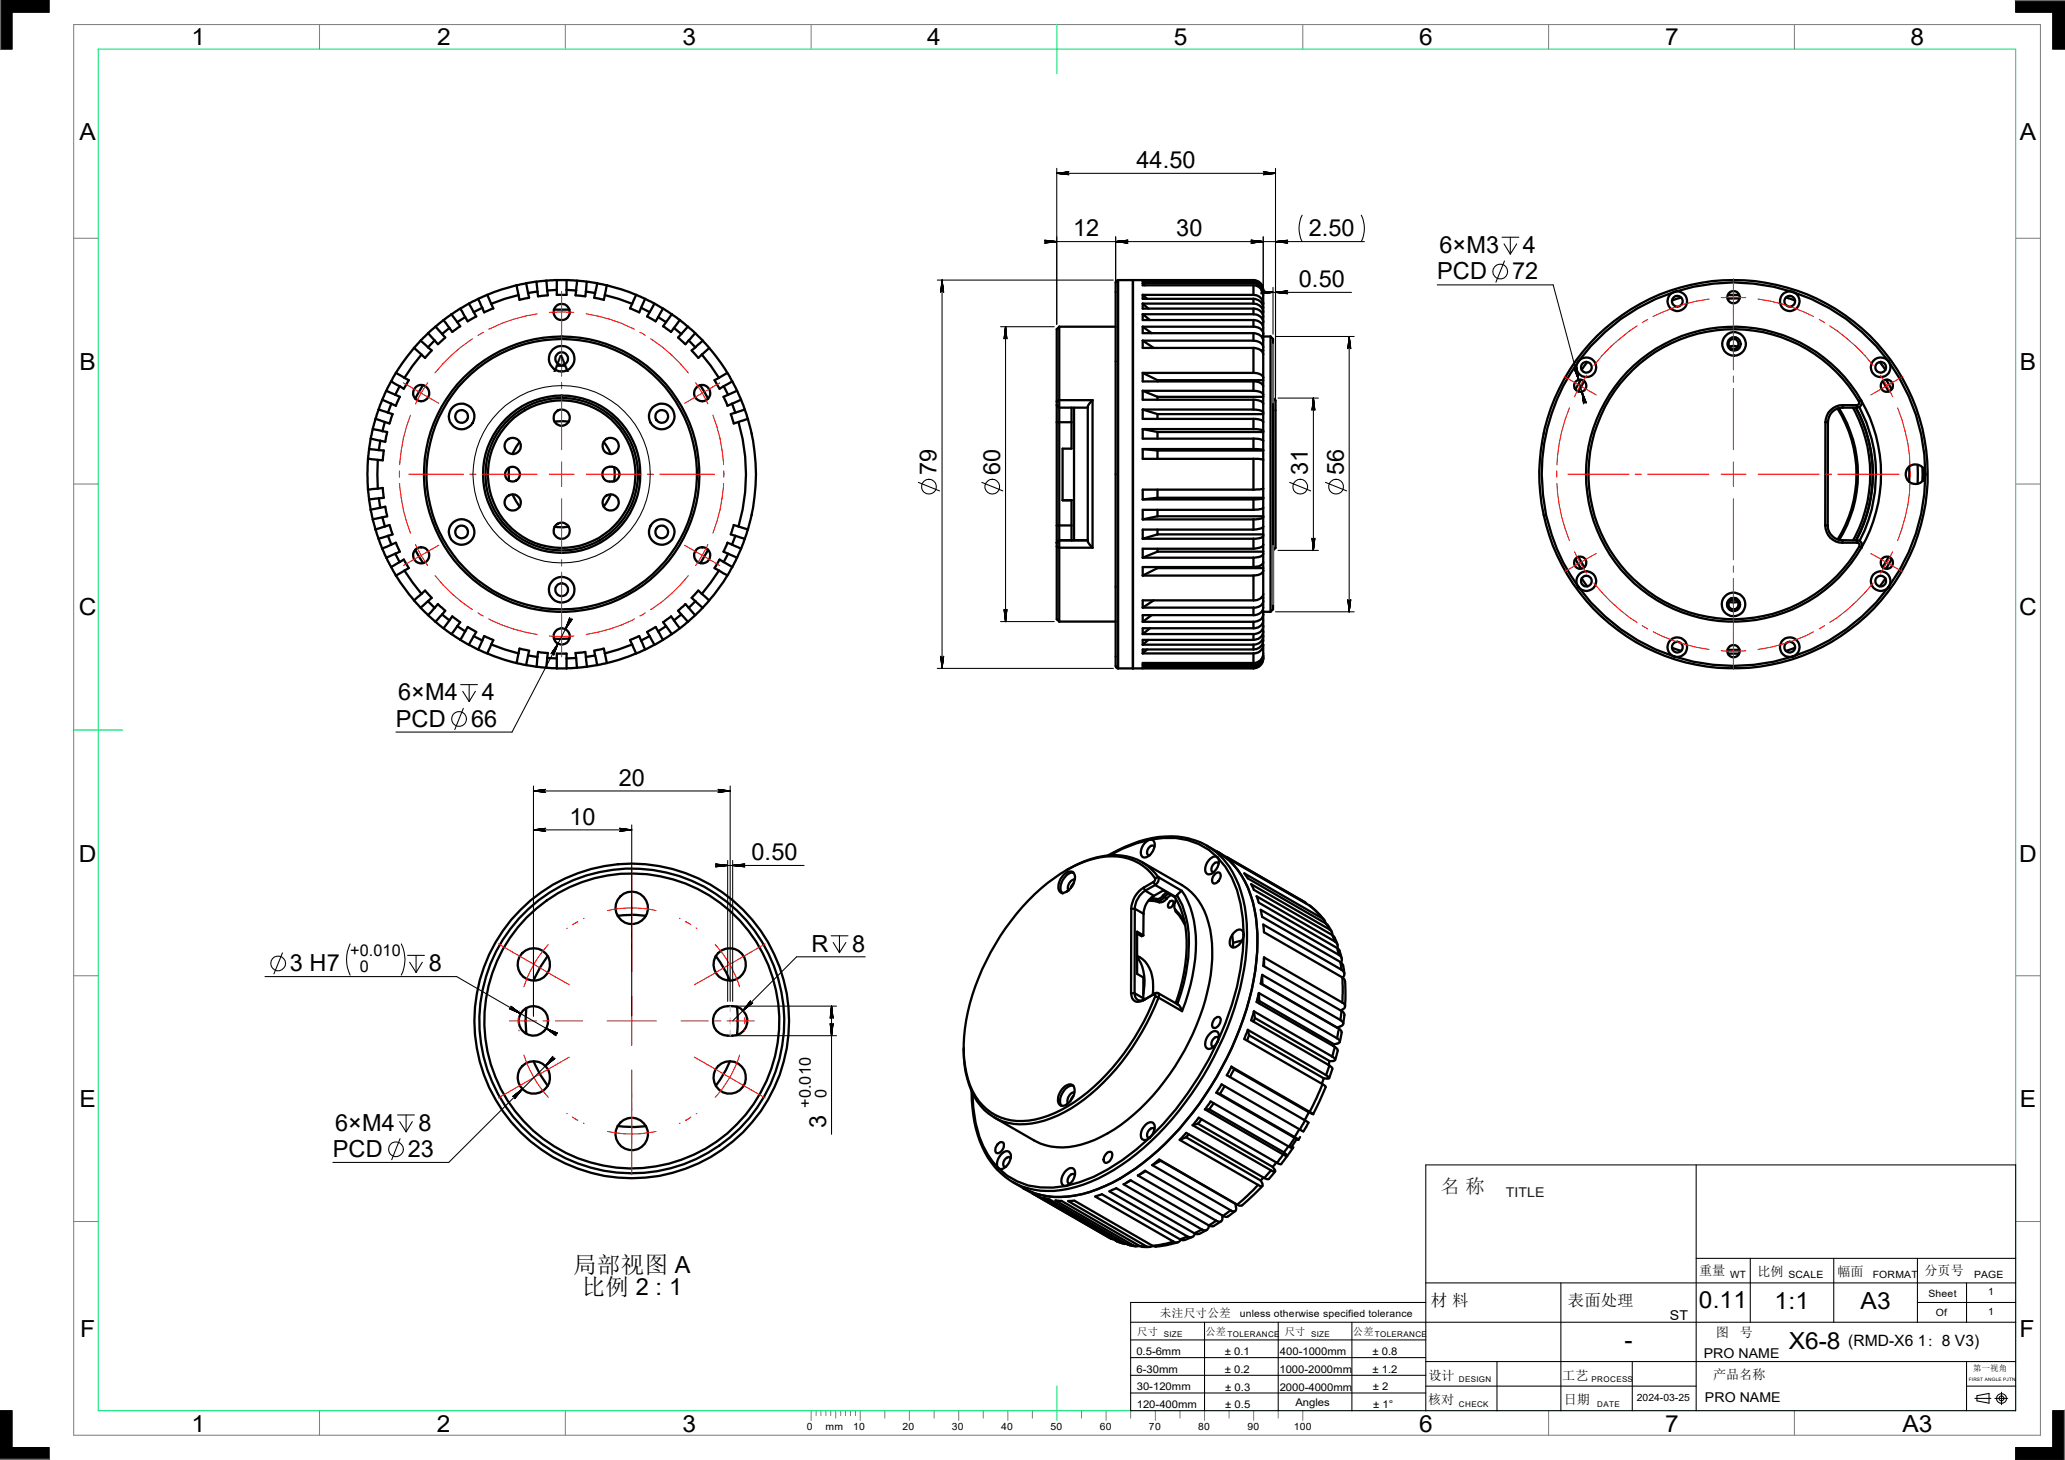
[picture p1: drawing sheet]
<svg xmlns="http://www.w3.org/2000/svg" width="420mm" height="297mm" viewBox="0 0 420 297" stroke-linecap="round" stroke-linejoin="round" font-family="sans-serif">
<defs><g id="words">
<g font-size="4.8">
<text x="38.9" y="9.2">1</text>
<text x="88.9" y="9.2">2</text>
<text x="138.8" y="9.1">3</text>
<text x="188.6" y="9.2">4</text>
<text x="238.7" y="9.2">5</text>
<text x="288.7" y="9.1">6</text>
<text x="338.7" y="9.2">7</text>
<text x="388.6" y="9.1">8</text>
<text x="16.2" y="28.4">A</text>
<text x="410.8" y="28.4">A</text>
<text x="231.2" y="34.2">44.50</text>
<text x="218.2" y="48.1">12</text>
<text x="239.2" y="48.1">30</text>
<text x="266.2" y="48.1">2.50</text>
<text x="292.8" y="51.5">6×M3</text>
<text x="309.8" y="51.5">4</text>
<text x="264.2" y="58.4">0.50</text>
<text x="292.3" y="56.9">PCD</text>
<text x="307.6" y="56.9">72</text>
<text x="16.2" y="75.2">B</text>
<text x="112.6" y="75.8">A</text>
<text x="410.8" y="75.2">B</text>
<text x="190.5" y="96.6" transform="rotate(-90 190.5 96.6)">79</text>
<text x="203.4" y="96.6" transform="rotate(-90 203.4 96.6)">60</text>
<text x="266" y="96.6" transform="rotate(-90 266 96.6)">31</text>
<text x="273.3" y="96.6" transform="rotate(-90 273.3 96.6)">56</text>
<text x="16" y="125.2">C</text>
<text x="410.6" y="125.2">C</text>
<text x="81" y="142.5">6×M4</text>
<text x="98" y="142.5">4</text>
<text x="80.5" y="147.9">PCD</text>
<text x="95.8" y="147.9">66</text>
<text x="125.8" y="159.9">20</text>
<text x="115.8" y="167.8">10</text>
<text x="16" y="175.3">D</text>
<text x="152.8" y="175">0.50</text>
<text x="410.6" y="175.3">D</text>
<text x="59" y="197.6">3 H7</text>
<text x="87.2" y="197.6">8</text>
<text x="165" y="193.6">R</text>
<text x="173.3" y="193.6">8</text>
<text x="16.2" y="225.3">E</text>
<text x="410.8" y="225.3">E</text>
<text x="68.2" y="230">6×M4</text>
<text x="85.1" y="230">8</text>
<text x="168" y="229.4" transform="rotate(-90 168 229.4)">3</text>
<text x="67.7" y="235.4">PCD</text>
<text x="82.9" y="235.4">23</text>
<text x="116.6" y="259">局部视图 A</text>
<text x="118.3" y="263.5">比例 2 : 1</text>
<text x="345.5" y="266.2">0.11</text>
<text x="360.9" y="266.2">1:1</text>
<text x="378.4" y="266.2">A3</text>
<text x="16.3" y="272.1">F</text>
<text x="330.4" y="274.2">-</text>
<text x="363.8" y="274.4">X6-8</text>
<text x="410.7" y="272.1">F</text>
<text x="38.9" y="291.3">1</text>
<text x="88.9" y="291.3">2</text>
<text x="138.8" y="291.3">3</text>
<text x="288.7" y="291.3">6</text>
<text x="338.7" y="291.3">7</text>
<text x="386.9" y="291.3">A3</text>
</g>
<text font-size="3.9" fill="#191924" x="293" y="242.7">名 称</text>
<g font-size="3.3">
<text x="71.2" y="194.5">+0.010</text>
<text x="73.2" y="197.7">0</text>
<text x="164.9" y="225.4" transform="rotate(-90 164.9 225.4)">+0.010</text>
<text x="168.1" y="223.4" transform="rotate(-90 168.1 223.4)">0</text>
<text x="291" y="265.8">材 料</text>
<text x="318.9" y="265.8">表面处理</text>
</g>
<text font-size="3.2" x="375.9" y="273.8">(RMD-X6 1：8 V3)</text>
<text font-size="2.8" fill="#191924" x="306.2" y="243.5">TITLE</text>
<g font-size="2.8">
<text x="339.6" y="268.4">ST</text>
<text x="346.5" y="276.2">PRO NAME</text>
<text x="346.8" y="285.1">PRO NAME</text>
</g>
<g font-size="2.7">
<text x="345.6" y="259.5">重量</text>
<text x="357.4" y="259.5">比例</text>
<text x="373.7" y="259.5">幅面</text>
<text x="391.4" y="259.5">分页号</text>
<text x="349" y="271.9">图</text>
<text x="353.8" y="271.9">号</text>
<text x="290.5" y="280.7">设计</text>
<text x="317.8" y="280.8">工艺</text>
<text x="348.4" y="280.5">产品名称</text>
<text x="290.4" y="285.6">核对</text>
<text x="318.1" y="285.7">日期</text>
</g>
<text font-size="2.4" x="235.9" y="267.8">未注尺寸公差</text>
<g font-size="2.2">
<text x="231.1" y="275.6">0.5-6mm</text>
<text x="249.1" y="275.7">± 0.1</text>
<text x="260.3" y="275.7">400-1000mm</text>
<text x="279.1" y="275.7">± 0.8</text>
<text x="231.2" y="279.3">6-30mm</text>
<text x="249.1" y="279.2">± 0.2</text>
<text x="260.2" y="279.3">1000-2000mm</text>
<text x="279.1" y="279.2">± 1.2</text>
<text x="231.2" y="286.5">120-400mm</text>
<text x="231.2" y="282.9">30-120mm</text>
<text x="249.2" y="286.5">± 0.5</text>
<text x="249.2" y="282.9">± 0.3</text>
<text x="260.3" y="282.9">2000-4000mm</text>
<text x="263.5" y="286">Angles</text>
<text x="279.2" y="282.8">± 2</text>
<text x="279.3" y="286.5">± 1°</text>
</g>
<g font-size="2.1">
<text x="231.3" y="271.6">尺寸</text>
<text x="245.2" y="271.6">公差</text>
<text x="261.3" y="271.6">尺寸</text>
<text x="275.2" y="271.6">公差</text>
</g>
<g font-size="2">
<text x="351.9" y="260">WT</text>
<text x="363.8" y="260">SCALE</text>
<text x="380.9" y="260">FORMAT</text>
<text x="392.2" y="263.9">Sheet</text>
<text x="401.5" y="260.1">PAGE</text>
<text x="404.4" y="263.5">1</text>
<text x="252.1" y="268">unless otherwise specified tolerance</text>
<text x="393.7" y="267.7">Of</text>
<text x="404.4" y="267.6">1</text>
<text x="332.9" y="285">2024-03-25</text>
<text x="164.1" y="291">0</text>
<text x="167.9" y="291">mm</text>
<text x="173.5" y="291">10</text>
<text x="183.6" y="291">20</text>
<text x="193.6" y="291">30</text>
<text x="203.6" y="291">40</text>
<text x="213.7" y="291">50</text>
<text x="223.7" y="291">60</text>
<text x="233.7" y="291">70</text>
<text x="243.7" y="291">80</text>
<text x="253.7" y="291">90</text>
<text x="263.1" y="291">100</text>
</g>
<text font-size="1.7" x="401.3" y="278.8">第一视角</text>
<g font-size="1.6">
<text x="236.7" y="272">SIZE</text>
<text x="249.7" y="272">TOLERANCE</text>
<text x="266.7" y="272">SIZE</text>
<text x="279.6" y="271.9">TOLERANCE</text>
<text x="296.7" y="281.1">DESIGN</text>
<text x="323.7" y="281.1">PROCESS</text>
<text x="296.7" y="286.1">CHECK</text>
<text x="324.9" y="286.2">DATE</text>
</g>
<text font-size=".9" x="400.4" y="281">FIRST ANGLE PJTN</text>
</g></defs>
<g fill="none" stroke="#808080" stroke-width=".21">
<path d="M0 0h10v2.5h-7.5v7.5h-2.5M15 5h400v287h-400zM65 5v5M115 5v5M165 5v5M265 5v5M315 5v5M365 5v5M420 0v10h-2.5v-7.5h-7.5v-2.5M15 48.5h5M410 48.5h5M15 98.5h5"/>
<path d="M410 98.5h5M15 198.5h5M410 198.5h5M15 248.5h5M410 248.5h5M10 297v-2.5h-7.5v-7.5h-2.5v10M65 287v5M115 287v5M165 287v2M166 287v1M167 287v1M168 287v1"/>
<path d="M169 287v1M170 287v1.5M171 287v1M172 287v1M173 287v1M174 287v1M175 287v2M180 287v1.5M185 287v2M190 287v1.5M195 287v2M200 287v1.5"/>
<path d="M205 287v2M210 287v1.5M220 287v1.5M225 287v2M230 287v1.5M235 287v2M240 287v1.5M245 287v2M250 287v1.5M255 287v2M260 287v1.5M265 287v2"/>
<path d="M315 287v5M365 287v5M420 287h-2.5v7.5h-7.5v2.5h10"/>
</g>
<path d="M20 10h390v277h-390zM215 5v10M15 148.5h10M215 282v7" fill="none" stroke="#00e171" stroke-width=".21"/>
<g fill="#000" stroke="#000" stroke-width=".2">
<path d="M0 0h10v2.5h-7.5v7.5h-2.5z" fill-rule="evenodd"/>
<path d="M410 0h10v10h-2.5v-7.5h-7.5z" fill-rule="evenodd"/>
<path d="M0 287h2.5v7.5h7.5v2.5h-10z" fill-rule="evenodd"/>
<path d="M410 294.5h7.5v-7.5h2.5v10h-10z" fill-rule="evenodd"/>
</g>
<path d="M0 0v10M410 0h10M0 297h10M420 287v10" fill="none" stroke="#6a6a6a" stroke-width=".47"/>
<g fill="none" stroke="#000" stroke-width=".21">
<path d="M214.9 34.2v31.8M214.9 35.3h44.5M259.4 34.2v53.9M190.6 57h35.8M191.6 57v79M212.4 49.1h65.1M226.9 48.2v10.2M256.4 59.5h18.5M256.9 48.2v22.9M258.9 58.5v9.5M264.8 43.8a6 6 0 0 0 0 5.3M276.9 43.8a6 6 0 0 1 0 5.3"/>
<path d="M292.3 58h23.6l6.5 24.1M305.5 48.3h3.4M305.9 49.6l1.3 2.1M306 53.1l-1.8 4.3M307.2 48.3v3.4M308.5 49.6l-1.3 2.1M203.5 66.5h10.9M204.5 66.5v59.9M259.4 68.5h16M274.4 68.5v56M186.8 98.1l4.3 1.8M199.7 98.1l4.3 1.8"/>
<path d="M259.9 81h8.2M262.3 98.1l4.3 1.8M267.1 81v31M269.6 98.1l4.3 1.8M259.9 112h8.2M93.7 139.3h3.4M95.4 139.3v3.4M116.2 125.8l-12.1 23.1h-23.6M190.6 136h35.8M203.5 126.4h10.9M259.4 124.5h16M94.1 140.6l1.3 2.1"/>
<path d="M94.2 144.1l-1.7 4.3M96.7 140.6l-1.3 2.1M108.5 159.9v46.8M148.5 159.9v43.8M108.5 160.9h40M108.5 168.8h20M128.5 167.8v38.9M145.5 176.1h18M148 175v28.7M149 175v28.7M53.9 198.7h39l20.3 11.7M57.4 193.8l-1.7 4.3"/>
<path d="M71.2 192a7.4 7.4 0 0 0 0 6.4M81.6 192a7 7 0 0 1 0 6.4M82.9 194.4h3.4M83.3 195.7l1.3 2.1M84.6 194.4v3.4M85.9 195.7l-1.3 2.1M169 190.4h3.5M169.5 191.7l1.2 2.1M170.7 190.4v3.4M172 191.7l-1.3 2.1M176 194.6h-14l-13 13.1M112.7 215.1l-21.4 21.4h-23.6"/>
<path d="M149.5 204.7h20.6M149.5 210.7h20.6M169.1 204.7v26.1M80.9 226.8h3.4M81.3 228.2l1.3 2.1M81.4 231.6l-1.7 4.3M82.6 226.8v3.5M83.9 228.2l-1.3 2.1M345 237v50M345 256h65M356 256v13M373 256v13"/>
<path d="M390 256v13M230 269h180M230 272.6h60M230 276.2h60M230 279.8h60M245 269v18M260 269v18M275 269v18M290 265h-60v22h180v-50h-120v50M290 261h120M290 277h120M304.5 277v10"/>
<path d="M317.5 261v26M332 277v10M390 265h20M400 261v8M400 277v10M230 283.4h60M290 282h55M400 282h10M401.7 284.5h3.2M402.1 283.9l2.4-.4v2l-2.4-.5zM405.7 284.5h2.6M407.1 283.2v2.5"/>
<circle cx="305.1" cy="55.2" r="1.51"/>
<circle cx="114.2" cy="96.5" r="18"/>
<circle cx="188.9" cy="99" r="1.52"/>
<circle cx="201.8" cy="99" r="1.51"/>
<circle cx="264.4" cy="99" r="1.51"/>
<circle cx="271.7" cy="99" r="1.52"/>
<circle cx="93.4" cy="146.3" r="1.51"/>
<circle cx="56.6" cy="196" r="1.51"/>
<circle cx="80.5" cy="233.8" r="1.51"/>
<circle cx="407.1" cy="284.5" r=".51"/>
<circle cx="407.1" cy="284.5" r="1"/>
</g>
<g fill="none" stroke="#000" stroke-width=".47">
<path d="M99.1 60l-1.8 .8M99.1 60l.8 1.8M105 58l-3 .9-2.9 1.1M105 58l.5 2M107 57.6l.4 2M107 57.6l-2 .4M107.4 59.6l.2 1-1.9 .4-.2-1M109.1 57.3l.2 2M109.1 57.3l-2.1 .3M109.3 59.3l-1.9 .3M111.1 57.1l-2 .2M111.1 57.1l.2 2"/>
<path d="M111.3 59.1l.1 1h-.2l-1.8 .2-.1-1M113.2 57v2M113.2 57h2M113.2 57l-2.1 .1M113.2 59l-1.9 .1M115.2 57l2.1 .1M115.2 57v2M115.2 59v1h-2v-1M115.2 59l2 .1M117.2 59.1l-.1 1h.2l1.7 .2 .2-1M117.3 57.1l2 .2M117.3 57.1l-.1 2"/>
<path d="M119.2 59.3l1.8 .3M119.3 57.3l-.1 2M119.3 57.3l2.2 .3M121 59.6l-.1 1 1.9 .4 .2-1M121.5 57.6l-.5 2M121.5 57.6l1.9 .4M123.4 58l-.4 2M123.4 58l3 .9 3 1.1M129.4 60l1.8 .8M129.4 60l-.8 1.8M227.4 57h27.5M227.4 57h-.1a.56 .56 0 0 0-.4 .7v77.6a.54 .54 0 0 0 .5 .7"/>
<path d="M227.4 57v79M230.4 57v79M232.4 57.1v.2h22.5M232.4 57.6v.4h22.5M232.4 60v.8h22.5M232.4 57.1h22.5M232.4 57.6h22.5M232.4 60h22.5M232.4 57.6l.4 .4M232.4 60l.9 .8M232.4 57.1l.2 .2M254.9 57a1.88 1.88 0 0 1 1.9 1.6"/>
<path d="M254.9 57v.1M254.9 57.3v.3M254.9 58v2M254.9 60a1.91 1.91 0 0 1 2 1.8M254.9 57.1a1.99 1.99 0 0 1 2 2v-.3M254.9 58a2.15 2.15 0 0 1 2 2.8v1M254.9 57.3a1.97 1.97 0 0 1 2 2.3 1.97 1.97 0 0 0-2-2M340.5 59.4a38.6 38.6 0 0 0-19.5 14.1M340.5 59.4a38.2 38.2 0 0 1 24.1 0M351.6 59.7v.3h2v-.2M364.6 59.4a38.6 38.6 0 0 1 19.5 14.1M78.6 79.5l1.8 .8"/>
<path d="M78.6 79.5l-.8 1.8M79.5 77.6l-.9 1.9M79.5 77.6l1.8 1M80.5 75.9l1.8 1M80.5 75.9l-1 1.7M81.3 78.6l-.9 1.7M82.3 76.9l.8 .4-.3 .7-.7 1.1-.8-.5M84.2 70.8l1.5 1.3M84.2 70.8l-2.4 3.1-1.3 2M85.6 69.3l-1.4 1.5M85.6 69.3l1.4 1.4M85.7 72.1l-1.8 2.3-1.6 2.5"/>
<path d="M86.1 78.4l-1.6 2.7M87 70.7l.8 .6-.2 .2-1.2 1.3-.7-.7M87.1 67.8l-1.5 1.5M87.1 67.8l1.3 1.5M88.4 69.3l-1.4 1.4M88.6 66.5l1.3 1.4M88.6 66.5l-1.5 1.3M89.9 67.9l.7 .8-1.3 1.2-.2 .1-.7-.7M90.2 65.1l1.2 1.6M90.2 65.1l-1.6 1.4M91.4 66.7l-1.5 1.2M91.8 63.9l-1.6 1.2"/>
<path d="M91.8 63.9l1.2 1.6M93 65.5l.6 .9-1.6 1.1-.6-.8M93.6 62.8l-1.8 1.1M93.6 62.8l1 1.7M94.6 64.5l-1.6 1M95.4 61.8l1 1.7M95.4 61.8l-1.8 1M96.4 63.5l.5 .9-1.8 1-.5-.9M97.3 60.8l.8 1.8M97.3 60.8l-1.9 1M98.1 62.6l-1.7 .9M99.9 61.8l.4 .9-1.8 .8-.4-.9"/>
<path d="M105.5 60l-2.8 .8-2.8 1M112.6 63h3.2M123 60l2.8 .8 2.8 1M128.6 61.8l-.5 .9 1.9 .8 .4-.9M130.4 62.6l1.7 .9M131.2 60.8l-.8 1.8M131.2 60.8l1.9 1M132.1 63.5l-.5 .9 1.7 1 .6-.9M133.1 61.8l-1 1.7M133.1 61.8l1.7 1M133.9 64.5l1.6 1M134.8 62.8l-.9 1.7"/>
<path d="M134.8 62.8l1.9 1.1M135.5 65.5l-.6 .9 1.6 1.1 .6-.8M136.7 63.9l1.6 1.2M136.7 63.9l-1.2 1.6M137.1 66.7l1.5 1.2M138.3 65.1l-1.2 1.6M138.3 65.1l1.6 1.4M138.6 67.9l-.7 .8 1.3 1.2 .2 .1 .7-.7M139.9 66.5l1.5 1.3M139.9 66.5l-1.3 1.4M140.1 69.3l1.3 1.4M141.4 67.8l-1.3 1.5"/>
<path d="M141.4 67.8l1.5 1.5M141.4 70.7l-.7 .6 .1 .2 1.2 1.3 .7-.7M142.4 78.4l1.6 2.7M142.7 72.1l1.9 2.3 1.6 2.5M142.9 69.3l1.3 1.5M142.9 69.3l-1.5 1.4M144.2 70.8l-1.5 1.3M144.2 70.8l2.4 3.1 1.3 2M146.2 76.9l-.9 .4 .4 .7 .6 1.1 .9-.5M147.2 78.6l.9 1.7M147.9 75.9l1 1.7M147.9 75.9l-1.7 1"/>
<path d="M148.9 77.6l-1.7 1M148.9 77.6l1 1.9M149.9 79.5l-1.8 .8M149.9 79.5l.8 1.8M215.4 66.5v14.9M215.4 66.5l-.5 .5v14.7M215.4 66.5h11.5M232.4 69.3l2.3 1.5M232.4 61.8l1.2 1M232.4 61.8v1h22.5M232.4 63.9v1.2h22.5M232.4 66.5v1.3h22.5"/>
<path d="M232.4 69.3v1.5h22.5M232.4 75.9v1.7h22.5M232.4 79.5v1.8h22.5M232.4 66.5h22.5M232.4 61.8h22.5M232.4 63.9h22.5M232.4 69.3h22.5M232.4 75.9h22.5M232.4 79.5h22.5M232.4 63.9l1.5 1.2M232.4 79.5l3 1.2M232.4 75.9l3 1.4"/>
<path d="M232.4 66.5l1.8 1.3M235.4 77.3v.3M235.4 77.3h21.5M254.9 70.8a1.8 1.8 0 0 1 2 1.3v4.8M254.9 65.1a1.9 1.9 0 0 1 2 1.6v2M254.9 62.8a1.87 1.87 0 0 1 2 1.7v1.9M254.9 60.8v1M254.9 62.8v1.1M254.9 65.1v1.4M254.9 67.8v1.5M254.9 70.8v5.1M254.9 77.6v1.9"/>
<path d="M254.9 79.5a2.03 2.03 0 0 1 2 .8M254.9 75.9a2.06 2.06 0 0 1 2 .9v.1M254.9 69.3a1.85 1.85 0 0 1 2 1.4M254.9 66.5a1.8 1.8 0 0 1 2 1.4M254.9 63.9a1.84 1.84 0 0 1 2 1.6M254.9 61.8a1.92 1.92 0 0 1 2 1.7M254.9 77.6a1.91 1.91 0 0 1 2 1v2.1M254.9 67.8a1.96 1.96 0 0 1 2 1.5v2M254.9 60.8a1.98 1.98 0 0 1 2 1.8M256.5 71.3h.4M256.7 68.7h.2M256.9 68.5h1.5"/>
<path d="M256.9 77.3v1.1M256.9 71.3v.7M256.9 68.7v.4M256.9 61.8v2.6M256.9 76.9v.4M258.4 68.5l.5 .5v55l-.5 .5M258.4 68.5v56M321 73.5a39 39 0 0 0 0 45.9M321.3 77.3h.2l-1 1.8-.2-.1M322.2 77.6l-1.2 2.1M322.8 73.7l-1.1 1.5M341.9 60.5l-1.8 .6"/>
<path d="M351.4 60.7h2.4M352.1 71.2h1.2M352.3 68.7h.8M352.3 69h.5M353.4 70.5a2.31 2.31 0 0 0-1.7 0M363.2 60.5l1.9 .6M382.3 73.7l1.2 1.5M382.9 77.6l1.2 2.1M383.9 77.3h-.2l1 1.8 .2-.1M384.1 73.5a39 39 0 0 1 7.5 23M74.8 99.6l.3 2M74.8 93.3l2 .3"/>
<path d="M74.8 93.3l-.1 3.2 .1 3.1M75.1 91.4l1.9 .2M75.1 91.4l-.3 1.9M75.4 89.2l-.3 2.2M75.4 89.2l1.9 .5M75.8 87.3l-.4 1.9M75.8 87.3l2 .4M76.4 85.2l-.6 2.1M76.4 85.2l1.9 .7M76.8 99.4l1.1-.1 .2 2-1.1 .1M76.8 93.6v5.8M76.8 99.4l-2 .2"/>
<path d="M77 83.3l1.9 .6M77 83.3l-.6 1.9M77 91.6l1.1 .1-.2 1.9h-1.1M77.3 89.7l-.3 1.9M77.8 87.7l.9 .2-.3 2-1.1-.2M77.8 81.3l1.8 .8M77.8 81.3l-.8 2M78.3 85.9l-.5 1.8M78.9 83.9l.9 .3-.3 1.2-.3 .7-.9-.2M79.6 82.1l-.7 1.8M80.4 80.3l.9 .4-.8 1.9-.9-.5M103.5 95.2v2.6"/>
<path d="M105.7 89.9l-.8 1.1-.6 1.4M112.8 85.8h2.9M122.8 89.9l1 1.6 .4 .9M122.9 95.5a1.78 1.78 0 0 1 1.9-.5 1.78 1.78 0 0 1 1.2 1.7 1.81 1.81 0 0 1-1.8 1.3 1.81 1.81 0 0 1-1.7-1.3v-.4zM124.9 95v2.9M148.1 80.3l-.9 .4 .8 1.8 .9-.4M148.9 82.1l.7 1.8M149.6 83.9l-1 .3 .6 1.9 1-.2M150.2 85.9a37.8 37.8 0 0 1 0 21.2M150.7 81.3l.8 2M150.7 81.3l-1.8 .8M151.5 83.3l.6 1.9"/>
<path d="M151.5 83.3l-1.9 .6M152.1 85.2l-1.9 .7M152.1 85.2a39.2 39.2 0 0 1 0 22.5M152.9 88.2h.1M214.9 81.7v.7M214.9 82.4v3.5M214.9 82.4l.5 .5M214.9 85.9v21M214.9 85.9h3M215.4 81.4v1.5M215.4 82.9v27M215.4 81.4h6.8"/>
<path d="M215.4 82.9h5.8M215.4 81.4l-.5 .3M217.9 82.9v3M217.9 85.9v5.4h-1.8v10.5h1.9M218.4 82.9v27M222.2 81.4l-1 1.3v27.3l.4 .7 .6 .7M222.2 81.4v30M232.4 83.3v1.9h22.5M232.4 87.3v1.9h22.5M232.4 91.4v1.9h22.5M232.4 83.3h22.5M232.4 87.3h22.5"/>
<path d="M232.4 91.4h22.5M232.4 91.4l3 .3M232.4 87.3l3 .6M232.4 83.3l3 .9M235.4 91.7v1.6M235.4 99.6v1.7M235.4 87.9v1.3M235.4 84.2v1M235.4 80.7v.6M235.4 91.7h21.5M235.4 87.9h21.5M235.4 84.2h21.5"/>
<path d="M235.4 80.7h21.5M254.9 93.3h1.1l.9 .3M254.9 85.2a2.29 2.29 0 0 1 2 .7M254.9 99.6h-22.5v2M254.9 93.3v6.3M254.9 81.3v2M254.9 85.2v2.1M254.9 89.2v2.2M254.9 91.4l2 .2M254.9 87.3h.7a1.36 1.36 0 0 1 1.3 .4M254.9 83.3a2.24 2.24 0 0 1 2 .6M254.9 89.2h.5a2.12 2.12 0 0 1 1.5 .5"/>
<path d="M254.9 81.3a2.2 2.2 0 0 1 2 .8M256.9 99.4v1.9M256.9 91.7v1.9M256.9 87.9v1.8M256.9 84.2v1.7M256.9 80.7v1.4M256.9 99.4l-2 .2M256.9 93.6v5.8M256.9 82.1v2.1M256.9 85.9v2M256.9 89.7v2M258.9 81l.5 .4v30.1l-.5 .5"/>
<path d="M313.9 88.2h.1M371.3 85.9h.5M371.3 85.9l-.1 21M371.8 85.9l-.1 21M373.7 83.1a25 25 0 0 1 .1 26.6M374 83a25.4 25.4 0 0 1 .1 26.9M374.8 82.4a3.5 3.5 0 0 0-3.5 3.5M374.8 82.9a2.96 2.96 0 0 0-3 3M374.8 82.4v.5M374.8 82.9h2.9M374.8 82.4h2.9M376.9 82.9a27.8 27.8 0 0 1 0 27"/>
<path d="M377.4 82.9a28.2 28.2 0 0 1 .1 27M377.5 82.9a28.3 28.3 0 0 1 0 27M377.7 82.4v.5M378.1 81.7a29.5 29.5 0 0 0-44.6-7.8 29.5 29.5 0 0 0 .2 45.2 29.5 29.5 0 0 0 44.5-7.9M378.1 81.7a.51 .51 0 0 1-.4 .7M378.2 82.8a29.2 29.2 0 0 1 0 27.2M378.5 81.4a30 30 0 0 0-45.3-7.8 30 30 0 0 0 .2 45.9 30 30 0 0 0 45.2-8.1M378.5 81.4a1.02 1.02 0 0 1-.8 1.5M378.5 81.4a30 30 0 0 1 .1 30M378.5 81.4l-.4 .3M388.3 95v3M390 94.6v3.8"/>
<path d="M391 95.1v2.7M391.6 96.5a39 39 0 0 1-7.5 22.9M75.1 101.6l.3 2.1M75.4 103.7l.4 2M75.8 105.7l.6 2M76.4 107.7l.6 1.9M77 109.6l.8 2M77 101.4l-1.9 .2M77 101.4l.3 1.9M77.3 103.3l-1.9 .4M77.3 103.3l1.1-.2 .3 1.9-.9 .2M77.8 111.6l.8 1.9"/>
<path d="M77.8 105.2l-2 .5M77.8 105.2l.5 1.9M78.3 107.1l-1.9 .6M78.3 107.1l.9-.3 .1 .2 .5 1.7-.9 .3M78.6 113.5l.9 1.9M78.9 109l-1.9 .6M78.9 109l.7 1.8M79.5 115.4l1 1.7M79.6 110.8l-1.8 .8M79.6 110.8l.9-.4 .8 1.8-.9 .4M80.4 112.6l.9 1.7M80.4 112.6l-1.8 .9"/>
<path d="M80.5 117.1l3.7 5M81.3 114.3l.8-.5 1 1.8-.8 .5M81.3 114.3l-1.8 1.1M82.3 116.1l3.4 4.7M82.3 116.1l-1.8 1M84.5 111.8l1.6 2.8M104.3 100.6l1.4 2.5M112.8 107.1l1.7 .2 1.2-.2M124.2 100.6l-1.4 2.5M144 111.8l-1.6 2.8M146.2 116.1l1.7 1M146.2 116.1l-3.5 4.7"/>
<path d="M147.2 114.3l1.7 1.1M147.2 114.3l-.9-.5-1 1.8 .9 .5M147.9 117.1l-.8 1.3-2.9 3.7M148.1 112.6l-.9 1.7M148.1 112.6l1.8 .9M148.9 110.8l-.9-.4-.8 1.8 .9 .4M148.9 110.8l1.8 .8M148.9 115.4l-1 1.7M149.6 109l1.9 .6M149.6 109l-.7 1.8M149.9 113.5l-1 1.9M150.2 107.1l-1-.3-.6 1.9 1 .3"/>
<path d="M150.2 107.1l1.9 .6M150.7 111.6l-.8 1.9M151.5 109.6l-.8 2M152.1 107.7l-.6 1.9M152.9 104.8h.1M214.9 110.4h.1M214.9 110.4v.8M214.9 111.2v14.8l.5 .4M214.9 106.9v3.5M214.9 111.2l.5 .2M214.9 106.9h3M215.4 109.9l-.5 .5"/>
<path d="M215.4 111.4v15M215.4 109.9v1.5M215.4 109.9h5.8M215.4 111.4h6.8M217.9 106.9v3M217.9 101.8v5.1M232.4 101.6h22.5M232.4 105.7h22.5M232.4 109.6h22.5M232.4 113.5h22.5M232.4 117.1h22.5M235.4 101.3l-3 .3"/>
<path d="M235.4 105l-3 .7M235.4 108.7l-3 .9M235.4 112.2l-3 1.3M235.4 115.6l-3 1.5M235.4 103.7v1.3M235.4 107.7v1M235.4 111.6v.6M235.4 115.4v.2M235.4 101.3h21.5M235.4 105h21.5M235.4 108.7h21.5M235.4 112.2h21.5"/>
<path d="M235.4 115.6h21.5M254.9 103.7h-22.5v2M254.9 107.7h-22.5v1.9M254.9 111.6h-22.5v1.9M254.9 115.4h-22.5v1.7M254.9 101.6v2.1M254.9 105.7v2M254.9 109.6v2M254.9 113.5v1.9M254.9 117.1v5M256.9 101.4l-2 .2M256.9 110.8v1.4"/>
<path d="M256.9 107.1v1.6M256.9 103.3v1.7M256.9 112.6a2.02 2.02 0 0 1-2 .9M256.9 116.1a1.83 1.83 0 0 1-2 1M256.9 103.3a3 3 0 0 1-2 .4M256.9 107.1v.1a3.4 3.4 0 0 1-2 .5M256.9 110.8a1.16 1.16 0 0 1-1.3 .7l-.7 .1M256.9 105.2a2.43 2.43 0 0 1-2 .5M256.9 116.1v4.7a1.75 1.75 0 0 1-2 1.3M256.9 114.5v1.1M256.9 109a1.84 1.84 0 0 1-2 .6M256.9 112.2v2.1a1.37 1.37 0 0 1-1.6 1l-.4 .1"/>
<path d="M256.9 101.3v2M256.9 105v2.1M256.9 108.7v2.1M256.9 115.6v.5M313.9 104.8h.1M320.3 114l.2-.2 1 1.8-.2 .1M321 113.3l1.2 2.1M321 119.4a39.1 39.1 0 0 0 19.5 14.2M321.7 117.7l1.1 1.6M371.2 106.9a3.5 3.5 0 0 0 3.5 3.5M371.2 106.9h.5M371.7 106.9a3 3 0 0 0 3 3"/>
<path d="M374.7 110.4h3M374.7 109.9v.5M374.7 109.9h3M377.7 110.4a.51 .51 0 0 1 .5 .8M377.7 109.9a.98 .98 0 0 1 .9 1.5M377.7 109.9v.5M378.2 111.2l.4 .2M383.5 117.7l-1.2 1.6M384.1 119.4a39.1 39.1 0 0 1-19.5 14.2M384.1 113.3l-1.2 2.1M384.9 114l-.2-.2-1 1.8 .2 .1M84.2 122.1l1.4 1.5"/>
<path d="M85.6 123.6l1.5 1.5M85.7 120.8l-1.5 1.3M85.7 120.8l.7-.7 1.4 1.5-.8 .7M87 122.3l1.4 1.4M87 122.3l-1.4 1.3M87.1 125.1l1.5 1.4M88.4 123.7l-1.3 1.4M88.4 123.7l.7-.8 .7 .7 .8 .6-.7 .8M88.6 126.5l1.6 1.3M89.9 125l1.5 1.2M89.9 125l-1.3 1.5M90.2 127.8l1.6 1.2"/>
<path d="M91.4 126.2l.6-.8 1.6 1.2-.6 .8M91.4 126.2l-1.2 1.6M91.8 129l1.8 1.2M93 127.4l1.6 1M93 127.4l-1.2 1.6M93.6 130.2l1.8 .9M94.6 128.4l-1 1.8M94.6 128.4l.5-.8 1.8 1-.5 .8M95.4 131.1l1.9 1M96.4 129.4l-1 1.7M96.4 129.4l1.7 .9M97.3 132.1l1.8 .8"/>
<path d="M98.1 130.3l.4-.9 1.6 .7 .2 .1-.4 .9M98.1 130.3l-.8 1.8M99.1 132.9l3.7 1.4 2.2 .6M99.9 131.1l-.8 1.8M99.9 131.1l2.8 1 2.8 .8M105 134.9l2 .4M105.5 132.9l-.5 2M105.5 132.9l.2-.9 1.4 .2 .5 .2-.2 .9M107 135.3l2.1 .3M107.4 133.3l1.9 .3M107.4 133.4l-.4 1.9M109.1 135.6l2 .2"/>
<path d="M109.3 133.6l-.2 2M109.3 133.6l.1-1 2 .2-.1 1.1M111.1 135.8l2.1 .2M111.3 133.9h1.9M111.3 133.9l-.2 1.9M112.6 129.9h3.2M113.2 136h2M113.2 133.9v2.1M113.2 133.9v-.9h2v.9M115.2 133.9v2.1M117.2 133.9h-2M117.2 133.9l.1 1.9"/>
<path d="M117.3 135.8l-2.1 .2M119.2 133.6l.1 2M119.2 133.6l-.2-1-1.9 .2 .1 1.1M119.3 135.6l-2 .2M121 133.4l-1.8 .2M121 133.3l.5 2M121.5 135.3l-2.2 .3M123 132.9l-.2-.9-1.5 .2-.4 .2 .1 1M123 132.9l.4 2M123.4 134.9l-1.9 .4M128.6 131.1l.8 1.8M128.6 131.1l-2.8 1-2.8 .8"/>
<path d="M129.4 132.9l-3.7 1.4-2.3 .6M130.4 130.3l-.4-.9-1.6 .7-.3 .1 .5 .9M130.4 130.3l.8 1.8M131.2 132.1l-1.8 .8M132.1 129.4l-1.7 .9M132.1 129.4l1 1.7M133.1 131.1l-1.9 1M133.9 128.4l-.6-.8-1.7 1 .5 .8M133.9 128.4l.9 1.8M134.8 130.2l-1.7 .9M135.5 127.4l1.2 1.6M135.5 127.4l-1.6 1"/>
<path d="M136.7 129l-1.9 1.2M137.1 126.2l1.2 1.6M137.1 126.2l-.6-.8-1.6 1.2 .6 .8M138.3 127.8l-1.6 1.2M138.6 125l1.3 1.5M138.6 125l-1.5 1.2M139.9 126.5l-1.6 1.3M140.1 123.7l1.3 1.4M140.1 123.7l-.7-.8-.8 .7-.7 .6 .7 .8M141.4 125.1l-1.5 1.4M141.4 122.3l1.5 1.3M141.4 122.3l-1.3 1.4"/>
<path d="M142.7 120.8l-.7-.7-1.3 1.5 .7 .7M142.7 120.8l1.5 1.3M142.9 123.6l-1.5 1.5M144.2 122.1l-1.3 1.5M215.4 126.4h11.5M227.4 136h27.5M232.4 123.6h22.5M232.4 126.5h22.5M232.4 129h22.5M232.4 131.1h22.5M232.4 132.9h22.5M232.4 135.3h22.5"/>
<path d="M232.4 135.8h22.5M232.6 135.6l-.2 .2M232.8 134.9l-.4 .4M233.3 132.1l-.9 .8M233.6 130.2l-1.2 .9M233.9 127.8l-1.5 1.2M234.2 125.1l-1.8 1.4M234.7 122.1l-2.3 1.5M254.9 132.9a1.89 1.89 0 0 0 2-1.8v1.8a1.95 1.95 0 0 1-2 2M254.9 135.3a1.95 1.95 0 0 0 2-1.9 2.08 2.08 0 0 1-2 2.2M254.9 135.8a2.02 2.02 0 0 0 2-1.9 2.06 2.06 0 0 1-2 2.1M254.9 122.1h-22.5v1.5"/>
<path d="M254.9 125.1h-22.5v1.4M254.9 127.8h-22.5v1.2M254.9 130.2h-22.5v.9M254.9 132.1h-22.5v.8M254.9 134.9h-22.5v.4M254.9 135.6h-22.5v.2M254.9 123.6v1.5M254.9 126.5v1.3M254.9 129v1.2M254.9 131.1v1M254.9 132.9v2M254.9 135.3v.3"/>
<path d="M254.9 135.8v.2M256.5 121.6h.4M256.8 124.2h.1v2a1.77 1.77 0 0 1-2 1.6M256.9 122.3a1.63 1.63 0 0 1-2 1.3M256.9 125a1.85 1.85 0 0 1-2 1.5M256.9 127.4a1.81 1.81 0 0 1-2 1.6M256.9 120.9v.7M256.9 121.6v2.1a1.79 1.79 0 0 1-2 1.4M256.9 126.6v1.8a1.89 1.89 0 0 1-2 1.8M256.9 129.4a1.81 1.81 0 0 1-2 1.7M256.9 128.6v1.7a1.86 1.86 0 0 1-2 1.8M256.9 124.5h1.5"/>
<path d="M340.1 131.8l1.8 .6M340.5 133.6a39 39 0 0 0 24.1 0M351.4 132.2h2.4M351.6 133.2v-.2h2v.2M352 121.8h1.2M352.2 124.2h.7M352.3 124h.5M353.4 122.4l-.8 .2-.9-.2M365.1 131.8l-1.9 .6M216.4 177.9a1.34 1.34 0 0 1 2-.3 2.76 2.76 0 0 1-.7 3.2 1.41 1.41 0 0 1-2.3 .3 3.1 3.1 0 0 1 1-3.2zM216.9 177a18.9 18.9 0 0 1 11.1-3 10.3 10.3 0 0 1 7.6 4.4M218.3 177.5a1.86 1.86 0 0 0-1.8 1.1 2.63 2.63 0 0 0-.5 3"/>
<path d="M218.4 179.6l-.6 1M218.6 178.9a1.71 1.71 0 0 0-1.3 2.3M232.2 175.3l8.2 4.7a12.8 12.8 0 0 1 5.7 9.1 34.6 34.6 0 0 1-2.8 19.5 47.8 47.8 0 0 1-16.6 21.1 20.2 20.2 0 0 1-11.7 3.7 10.9 10.9 0 0 1-4.6-1.4l-8.2-4.7M232.8 171.5a1.47 1.47 0 0 1 1.7-.6 2.32 2.32 0 0 1-1 3.3 .9 .9 0 0 1-1.1 .1 .9 .9 0 0 1-.4-1.1l.3-.9zM233.9 170.8a15.3 15.3 0 0 1 12 2.1l1.7 1.6M233.9 170.8l-2.8 .8-2.8 1.1-2.6 1.3M234.6 179.4l-2 1.2M234.6 179.4l.3 .6M234.8 172.3l-.1-.1a.91 .91 0 0 0-1.3 .7 .66 .66 0 0 0 .4 1.1M234.9 178.6a11 11 0 0 0-12.5-3.9 30.2 30.2 0 0 0-14.5 9.8 47.3 47.3 0 0 0-11.8 26.3 19.4 19.4 0 0 0 3 13.2 11.3 11.3 0 0 0 12.7 3.4 31.4 31.4 0 0 0 14.5-10.2 50.1 50.1 0 0 0 8.6-14.5M234.9 178.6l.1 .3-.4 .5M235.6 178.4a1.35 1.35 0 0 1-.7 1.6"/>
<path d="M235.6 178.4l4.8 2.8M235.6 178.4l-.7 .2M241.7 170.6a19.9 19.9 0 0 0-12.8 1.6l-3.6 1.8M241.8 170.6a14.6 14.6 0 0 1 10.2 9.5 33 33 0 0 1 1 17 64.1 64.1 0 0 1-23.4 38.9 30.2 30.2 0 0 1-15.2 6.3 14.4 14.4 0 0 1-11.6-4.3M245.4 172l20 11.6M246.1 174.8a.97 .97 0 0 1 1-.6 .97 .97 0 0 1 .8 .8 2.92 2.92 0 0 1-1.8 2.8 .94 .94 0 0 1-.9-.4 .94 .94 0 0 1 0-1l.3-.9zM247 178a.79 .79 0 0 1 1.2-.3 1.57 1.57 0 0 1-1.4 2 1.18 1.18 0 0 1 .2-1.7zM247.6 173.3a15.9 15.9 0 0 1 7.2 10.2 40.8 40.8 0 0 1-1.3 21.8 65.1 65.1 0 0 1-21 31.3 31.3 31.3 0 0 1-15.3 6.8 15.1 15.1 0 0 1-9.1-1.7M247.6 174.5a18.1 18.1 0 0 1 4.7 9.4l.5 3 .1 3.2M247.9 175.7l-.1-.1a.91 .91 0 0 0-1.3 .8 .66 .66 0 0 0 .4 1M249.5 174.4l.9 .6 16 9.2M111.4 194.5a20.8 20.8 0 0 0-2.9 5"/>
<path d="M125.6 186.3l3.5-.2 2.3 .2M145.6 194.5l2.1 3.2 .8 1.8M215.7 181.5l.5 .3M218.1 180.2l-.2 .1M230.1 184.9l-.1 17.2M230.1 184.9h.7M230.8 184.9v17.2M230.8 184.9l1.8 1M231.3 194.4a6.1 6.1 0 0 1 3.2 6.1l-.1 1.9M231.3 194.8a9 9 0 0 1 1.2 7.4M231.3 189.9l.9 .6 .3-.2M232.5 190.3l-1.2-.8v8.6l1.2 .7v4.3"/>
<path d="M232.6 180.6a5.3 5.3 0 0 0-2.5 4.3M232.6 180.6l.3 .6M232.6 185.9l-.1 4.4M232.9 181.2a4.9 4.9 0 0 0-2.1 3.7M232.9 181.2l1.8 1M233.6 183.2l2.2 .4M233.8 183l1.5 .3M234.1 182.6l1.1 .3M234.7 182.2a4.4 4.4 0 0 0-2.1 3.7M234.7 182.2l1.9-1.1 2.3 1.4M234.9 180l4.2 2.4M234.9 180l-2 1.2"/>
<path d="M235.2 182.9l.1 .4M235.3 183.3l.5 .3M236.5 182.2a1.46 1.46 0 0 1-1.3 .7M236.5 182.2l.4 .3M236.9 182.5l.4 .3M236.9 182.5a1.8 1.8 0 0 1-1.6 .8M237.3 181.5l-.8 .7M237.3 182.8a1.69 1.69 0 0 1-1.5 .8M237.7 181.8l-.8 .7M237.9 183.5l.6-.2a.93 .93 0 0 1-.8 1.4 .82 .82 0 0 1 .2-1.2zM238.2 182.1l-.9 .7M238.9 182.5a20 20 0 0 1 2.2 13.5 36.6 36.6 0 0 1-2 8.1"/>
<path d="M239.1 185.1l1.3 1.6 .6 1M239.1 185.1v.3l.7 .8 1.2 2M239.1 182.4l-.2 .1M239.2 182.9l-.1 .5a1.8 1.8 0 0 0 0 1.7M239.4 182.1a20.1 20.1 0 0 1 2.3 12.8 39.1 39.1 0 0 1-2.3 9.4M239.4 182.1l-.3 .3M240.4 181.2l-1 .9M240.4 181.2a20.5 20.5 0 0 1 2.7 13.9 40.5 40.5 0 0 1-2.7 10.6M250.6 190.2l.2 2.5M250.9 189.8a1.38 1.38 0 0 1 1.7-.6 2.23 2.23 0 0 1-.6 3 1.18 1.18 0 0 1-1.6 .3 2.23 2.23 0 0 1 .5-2.7zM252.6 191.3l-1.8 .5M252.9 190.1a52.9 52.9 0 0 1-5.3 21.8"/>
<path d="M256.7 198.3l-.3 1.8 15.9 9.2M256.7 198.3l.1 1.9 15.1 8.8 .7-.2a.64 .64 0 0 0 .6-.6 .64 .64 0 0 0-.6-.7M256.7 198.3l15.9 9.2M257.1 194.8l-.2 1.7 15.9 9.2M257.1 194.8l15.9 9.2M257.1 194.8v1.8M264.9 183.3l.5 .3M265.4 183.6l.4 .3M266.4 184.2l1.2 1.1 1.8 1.9M266.4 184.2l1.4 1.3 1.2 1.4M269 186.9l-15.9-9.2 .7 1 15.9 9.2M269 186.9l.5 .4 .1 .5"/>
<path d="M269.7 187.9l.4 .4M269.7 187.9l.7 1.2M270.1 188.3l.7 1.2M270.4 189.1l.4 .3 .2 .8M270.4 189.1l-15.9-9.2 .5 1.1 15.9 9.2M270.9 190.2l.6 1.3M270.9 190.2a3.3 3.3 0 0 1 1.1 2M271.5 191.5a1.12 1.12 0 0 1 .5 1.4M271.5 191.5l-15.9-9.2 .4 1.3 15.9 9.2M271.9 192.8l.6 .7M271.9 192.8l.4 1.5M272.3 194.3a1.05 1.05 0 0 1 .4 1.5"/>
<path d="M272.3 194.3l-15.9-9.2 .3 1.4 15.9 9.2M272.5 193.5l.4 1.5M272.6 195.7l.2 1.6M272.6 195.7a1.62 1.62 0 0 1 .7 1.4l.1 1M272.8 197.3a.94 .94 0 0 1 .3 1.6M272.8 197.3l-15.9-9.2 .2 1.6 15.9 9.1M273 198.8l.4 .4 .2 .5M273 198.8v5.2M273.6 199.6v5.2M107.1 205.1a20.4 20.4 0 0 0 0 5.2M108.5 215.9a20.8 20.8 0 0 0 2.9 5M145.7 205.7a4.1 4.1 0 0 1 5.6 0 2.99 2.99 0 0 1 .4 3.2 2.99 2.99 0 0 1-2.7 1.8 3.2 3.2 0 0 1-4-3.4l.2-.8z"/>
<path d="M148.5 215.9l-.8 1.7-2.1 3.3M149.9 204.8l.1 1.7-.1 4.1M230 202.1a1.53 1.53 0 0 0 .8 1.6 1.53 1.53 0 0 0 1.7-.2M230 202.1h.8M230.8 202.1a1.3 1.3 0 0 0 .6 1.3 1.3 1.3 0 0 0 1.5-.1M230.8 202.1l1.7 1M232.5 203.1l.1 .3M232.9 203.3l-.4 .2M234.7 202.3l-2.2 1.2M234.7 202.3a.26 .26 0 0 1 .3 0 .26 .26 0 0 1 0 .4M234.9 202.7l.7 .2M235 202.1l.3-.1a.64 .64 0 0 1 .3 .9"/>
<path d="M235 202.1l-.3 .2M235 202.1l-2.1 1.2M235.5 202l4.1 2.4M235.6 202.9a47 47 0 0 1-17.8 22.6 17.9 17.9 0 0 1-12.7 2.9 10.9 10.9 0 0 1-8-7.7 21.3 21.3 0 0 1-1.1-7.5M235.6 202.9l4.8 2.8M239.6 204.4l.3 .2 .5 1.1M246.1 210.3a.97 .97 0 0 1 1.2-.5 .97 .97 0 0 1 .6 1.1 2.71 2.71 0 0 1-2.2 2.5 1.3 1.3 0 0 1-.4-1.9zM247 207.3a.67 .67 0 0 1 .7-.4 .67 .67 0 0 1 .6 .5l-.3 1a1.17 1.17 0 0 1-1.3 .7 1.55 1.55 0 0 1 .3-1.8zM247.6 211.9a65.8 65.8 0 0 1-13.7 19.5M247.9 211.2l-.1-.1a.91 .91 0 0 0-1.3 .8 .66 .66 0 0 0 .4 1M250.4 217l-.9 1.7 15.9 9.2M250.4 217l.6 .5"/>
<path d="M250.4 217l16 9.2M251 217.5l15.2 8.8M251 217.5l-.9 1.6M253.8 209.5l-.7 1.9 15.9 9.2M253.8 209.5l.2 1.1M253.8 209.5l15.9 9.2M254 210.6l-.3 1.1M254 210.6l15.2 8.8M255 205.7l.2 1.4M255 205.7l15.9 9.2M255 205.7l-.5 1.9 15.9 9.1M255.2 207.1l15.2 8.8"/>
<path d="M255.2 207.1l-.2 .8M256 202l.1 1.6M256 202l-.4 1.8 15.9 9.2M256 202l15.9 9.2M256.1 203.6l15.2 8.8M256.1 203.6l-.1 .5M269.2 219.4l-.3 1.1M269.7 218.7l.5 .4 .1 .3h-1.1M270.4 216.7l.5 .5 .1 .3-.7 1.8M270.4 216.7l-.7 2M270.4 215.9l-.2 .8M270.9 214.9l.5 .3 .1 .5-1.1 .2"/>
<path d="M271.3 212.4l-.1 .5M271.5 213l.5 .5 .1 .2-.5 1.9M271.5 213l-.6 1.9M271.9 211.2l.4 .3 .2 .5-.3 .2-.9 .2M272.3 209.3l.5 .5 .1 .3-.4 1.8M272.3 209.3l-.4 1.9M272.8 205.7l.6 .6-.2 2M272.8 205.7l-.2 1.8M273 204a.74 .74 0 0 1 .6 .7 .74 .74 0 0 1-.6 .7l-.3 .2M125.6 229.1a18.9 18.9 0 0 0 5.8 0M197.6 222a24.4 24.4 0 0 0 4 14.5l1.1 1.4M197.8 222.3a25 25 0 0 0 3.1 12.5l1 1.5 1.1 1.3"/>
<path d="M203 237.6a13.9 13.9 0 0 0 11.2 4l2.6-.3M203.1 232.6a.67 .67 0 0 1 1-.1 1.59 1.59 0 0 1-1.4 2.1 1.38 1.38 0 0 1 .4-2zM203.6 234.9a1.38 1.38 0 0 1 1.6-.6 2.23 2.23 0 0 1-.6 3 1.18 1.18 0 0 1-1.6 .3 2.23 2.23 0 0 1 .6-2.7zM205.5 235.6v-.1a1.05 1.05 0 0 0-1.5 1.1l.1 .6 .5 .2M216.3 221.3a1.23 1.23 0 0 1 1.1-.7 1.23 1.23 0 0 1 1.1 .7 3.3 3.3 0 0 1-2.4 3.7 1.25 1.25 0 0 1-.9-1.9l.4-1zM216.8 238.1a.97 .97 0 0 1 1-.5 .97 .97 0 0 1 .9 .8 2.67 2.67 0 0 1-2.2 2.9 1.3 1.3 0 0 1-.5-1.9zM218.3 220.9a2.94 2.94 0 0 0-2.7 3v.4l.3 .7M218.3 222.9l-.6 1M218.5 222.2a1.76 1.76 0 0 0-1.3 2.3M218.6 239.1v-.1a.91 .91 0 0 0-1.4 .7 .66 .66 0 0 0 .4 1.1M225.1 234.6a.64 .64 0 0 1 .9-.2 .64 .64 0 0 1 .2 .8l-.1 .4a1.11 1.11 0 0 1-1.5 .8 1.47 1.47 0 0 1 .5-1.8zM231.4 239.1l16 9.2"/>
<path d="M231.4 239.1l1.5-.9 15.9 9.2M232.8 229a1.1 1.1 0 0 1 1-.7 1.1 1.1 0 0 1 1 .6 2.8 2.8 0 0 1-2 3 1.1 1.1 0 0 1-.7-1.6zM233 238.3l-1.6 .8M233.9 231.4a37 37 0 0 1-17.1 9.9M234.4 237l15.9 9.2M234.4 237l1.4-1.1 15.8 9.2M234.4 237l1.7-.9 15.1 8.8 .2 .7a.6 .6 0 0 1-.2 .8 .6 .6 0 0 1-.8-.1l-.1-.1M234.8 229.7l-.1-.1a1.2 1.2 0 0 0-1.4 1.5l.1 .2 .4 .2M239.9 231.9l16 9.1M239.9 231.9l1.4-1.4 15.8 9.1M241.2 231.4l-1.3 .5M241.2 231.4l15.2 8.8"/>
<path d="M241.8 230.8l-.6 .6M242.6 228.9l15.9 9.2M242.6 228.9l1.2-1.5 15.9 9.2M243.6 228.6l-1 .3M243.6 228.6l15.3 8.8M244.4 227.7l-.8 .9M245.1 225.7l15.9 9.2M245.1 225.7l1.1-1.6 15.9 9.2M245.1 225.7h.9M246 225.7l15.2 8.7M246.8 224.4l-.8 1.3M247.4 222.3l1.1-1.7 15.9 9.2"/>
<path d="M247.4 222.3l15.9 9.2M247.4 222.3l.7 .2M248.1 222.5l15.2 8.8M249 221l-.9 1.5M257 239.6l-.6 .6M258.5 238.1l-1.4 1.5M258.9 237.4l.5 .8-.1 .1-.8-.2M259.3 238.3l-1.2 1.6h-.5l-.5-.3M259.6 236.5l-.7 .9M261 234.9l-1.3 1.7M261.2 234.4l.6 .8-.8-.3M262 233.2l-.8 1.2"/>
<path d="M263.1 233.4l-2.6 3.5-.8-.3M263.3 231.5l-1.2 1.8M263.3 231.5l.8 .4M263.3 231.3l.5 .3M263.8 231.6l.3 .3M263.8 231.6l-1.1 1.7 .2 .3-.8-.3M264.3 229.7l-1 1.6M264.4 231.3l-.3 .6M265.4 227.9l.7 .5-1 1.8-.7-.4M265.4 227.9l-1 1.9M266.2 226.3l.9 .4M266.2 226.3l-.9 1.6"/>
<path d="M266.4 226.2l.7 .5M269 220.6l.6 .5-2.5 5.6M269 220.6l-2.6 5.6M206 240.5l19.9 11.5M225.9 252l-15.9-9.2 1.1 .4 15.9 9.2M225.9 252l.5 .1M227 252.4l1.2 .5M227 252.4l.3 .2M227.2 252.5l1.1 .4M228.2 252.9l-15.9-9.2 1.1 .3 15.9 9.2M228.2 252.9l.3 .1h.6M229.3 253.2l1.3 .2"/>
<path d="M229.3 253.2l.5 .1M229.7 253.3l1.4 .2M230 240.1l-.8 .4M230 240.1l-1.5 .8 15.9 9.2M230 240.1l15.9 9.2M230.6 253.4l.3 .1 .8-.1M230.6 253.4l-15.9-9.2 1.2 .1 15.9 9.2M231.8 253.5l.5 .2h1.5M231.8 253.5h1.3M234.4 253.4l.8 .2M234.4 253.5l-.4 .2-.9-.2M234.4 253.4l-15.9-9.1h-1.2l15.8 9.2"/>
<path d="M238.6 252.6l-1.5 .4-2.7 .4M239.6 252.7l-2.4 .6-2 .3M240 252.1l-15.9-9.1-1.3 .4 15.8 9.2M240.2 252.2a1.09 1.09 0 0 1-1.6 .4M241.5 251.5l-1.5 .6M242.5 251.6l-1.1 .5a1.37 1.37 0 0 1-1.4 0M243 250.9l-16-9.2-1.4 .7 15.9 9.1M243 250.9a.94 .94 0 0 1-1.5 .6M244.4 250.1l-1.4 .8M245.4 250.2a3.5 3.5 0 0 1-2 .9l-.4-.2M245.9 249.3l.4 .2 .5-.1M245.9 249.3l-.1 .5a.84 .84 0 0 1-1.4 .3"/>
<path d="M247.4 248.3l-1.5 1M248.4 248.5l-1.5 .9M248.6 247.3v.3a.74 .74 0 0 1-.3 .9 .74 .74 0 0 1-.9-.2M250.3 246.2l-1.5 1.2M251.2 246.3l-1.6 1.2-.8-.1M255.9 241l-2.1 2.2-2.2 1.9M256.4 240.2l.4 1-.3 .1-.6-.3M256.8 241.3l-4.2 3.9-.5 .1-.5-.2"/>
<circle cx="85.7" cy="80" r="1.64"/>
<circle cx="114.2" cy="73" r="1.29"/>
<circle cx="114.2" cy="73" r="2.6"/>
<circle cx="114.2" cy="63.5" r="1.64"/>
<circle cx="142.8" cy="80" r="1.64"/>
<circle cx="321.4" cy="78.5" r="1.26"/>
<circle cx="322.6" cy="74.7" r="2"/>
<circle cx="322.6" cy="74.7" r="1.1"/>
<circle cx="341.1" cy="61.3" r="1.99"/>
<circle cx="341.1" cy="61.3" r="1.1"/>
<circle cx="352.6" cy="70" r="1.02"/>
<circle cx="352.6" cy="60.5" r="1.25"/>
<circle cx="352.7" cy="70" r="2.39"/>
<circle cx="352.7" cy="70" r="1.37"/>
<circle cx="364" cy="61.3" r="1.1"/>
<circle cx="364" cy="61.3" r="1.98"/>
<circle cx="382.5" cy="74.7" r="1.1"/>
<circle cx="382.5" cy="74.7" r="2.01"/>
<circle cx="383.8" cy="78.5" r="1.24"/>
<circle cx="93.9" cy="84.7" r="1.29"/>
<circle cx="93.9" cy="84.7" r="2.59"/>
<circle cx="104.2" cy="96.5" r="1.5"/>
<circle cx="104.3" cy="90.7" r="1.65"/>
<circle cx="114.2" cy="96.5" r="27.5"/>
<circle cx="114.2" cy="96.5" r="16"/>
<circle cx="114.2" cy="85" r="1.65"/>
<circle cx="114.2" cy="96.5" r="15"/>
<circle cx="114.2" cy="96.5" r="28"/>
<circle cx="114.2" cy="96.5" r="15.5"/>
<circle cx="124.2" cy="90.7" r="1.65"/>
<circle cx="134.6" cy="84.7" r="2.6"/>
<circle cx="134.6" cy="84.7" r="1.3"/>
<circle cx="352.6" cy="96.5" r="39.5"/>
<circle cx="389.6" cy="96.5" r="2.01"/>
<circle cx="85.7" cy="113" r="1.64"/>
<circle cx="93.9" cy="108.2" r="2.6"/>
<circle cx="93.9" cy="108.2" r="1.29"/>
<circle cx="104.3" cy="102.2" r="1.65"/>
<circle cx="114.2" cy="120" r="1.3"/>
<circle cx="114.2" cy="108" r="1.65"/>
<circle cx="114.3" cy="120" r="2.61"/>
<circle cx="124.2" cy="102.2" r="1.65"/>
<circle cx="134.6" cy="108.2" r="2.6"/>
<circle cx="134.6" cy="108.2" r="1.29"/>
<circle cx="142.8" cy="113" r="1.64"/>
<circle cx="321.4" cy="114.5" r="1.25"/>
<circle cx="322.6" cy="118.2" r="2.01"/>
<circle cx="322.6" cy="118.2" r="1.09"/>
<circle cx="382.5" cy="118.2" r="1.09"/>
<circle cx="382.5" cy="118.2" r="2"/>
<circle cx="383.7" cy="114.5" r="1.26"/>
<circle cx="114.2" cy="129.5" r="1.65"/>
<circle cx="341.1" cy="131.7" r="2"/>
<circle cx="341.1" cy="131.7" r="1.1"/>
<circle cx="352.6" cy="123" r="1.02"/>
<circle cx="352.6" cy="123" r="1.35"/>
<circle cx="352.6" cy="122.9" r="2.41"/>
<circle cx="352.6" cy="132.5" r="1.25"/>
<circle cx="364" cy="131.7" r="1.1"/>
<circle cx="364" cy="131.7" r="1.99"/>
<circle cx="108.6" cy="196.2" r="3.3"/>
<circle cx="128.5" cy="184.7" r="3.3"/>
<circle cx="148.4" cy="196.2" r="3.3"/>
<circle cx="108.5" cy="207.7" r="3"/>
<circle cx="108.6" cy="219.2" r="3.3"/>
<circle cx="128.5" cy="207.7" r="32"/>
<circle cx="128.5" cy="207.7" r="31"/>
<circle cx="128.5" cy="207.7" r="30"/>
<circle cx="148.4" cy="219.2" r="3.3"/>
<circle cx="128.5" cy="230.7" r="3.3"/>
</g>
<path d="M258.9 70v12M258.9 111v12M148.5 204.7v1.1M148.5 207.1v1.2M148.5 209.6v1.1" fill="none" stroke="#c0c0c0" stroke-width=".21"/>
<g fill="#000" stroke="#000" stroke-width=".21">
<path d="M214.9 35.3l2.5-.4zM214.9 35.3l2.4-.3zM214.9 35.3l2.3-.3zM214.9 35.3l2.3-.2-.1 .1zM214.9 35.3l2.2-.1zM214.9 35.3l2.3 .1zM214.9 35.3l2.3 .2zM214.9 35.3l2.4 .2zM214.9 35.3l2.5 .3zM256.9 35.6l2.5-.3zM257 35.5l2.4-.2zM257.1 35.5l2.3-.2z"/>
<path d="M257.2 35.3h2.2zM257.2 35.2l2.2 .1zM257.2 35.1l2.2 .2-2.2-.1zM257.1 35l2.3 .3zM257 35l2.4 .3zM256.9 34.9l2.5 .4zM191.6 57l.3 2.5zM191.6 57l.3 2.4zM191.6 57l.3 2.3zM191.6 57l.2 2.2h-.2zM191.6 57v2.2zM191.6 57l-.1 2.2z"/>
<path d="M191.6 57l-.2 2.3zM191.6 57l-.3 2.4zM191.6 57l-.3 2.5zM212.4 49.4l2.5-.3zM212.6 49.4l2.3-.3-2.4 .3zM212.6 49.4l2.3-.3zM212.7 49.2l2.2-.1-2.2 .2zM212.7 49.1h2.2zM212.7 49l2.2 .1zM212.6 48.9l2.3 .2zM212.5 48.9l2.4 .2zM212.4 48.9l2.5 .2z"/>
<path d="M226.9 49.1l2.5-.2zM226.9 49.1l2.4-.2zM226.9 49.1l2.3-.2zM226.9 49.1l2.3-.1zM226.9 49.1h2.3zM226.9 49.1l2.3 .1v.1zM226.9 49.1l2.3 .3zM226.9 49.1l2.4 .3zM226.9 49.1l2.5 .3zM254.4 48.9l2.5 .2zM254.5 48.9l2.4 .2zM254.6 48.9l2.3 .2z"/>
<path d="M254.7 49l2.2 .1zM254.7 49.1h2.2zM254.7 49.2l2.2-.1-2.2 .2zM254.6 49.4l2.3-.3zM254.6 49.4l2.3-.3-2.4 .3zM254.4 49.4l2.5-.3zM256.4 59.1l2.5 .4zM256.5 59.2l2.4 .3zM256.6 59.2l2.3 .3zM256.7 59.3l2.2 .2-2.2-.1zM256.7 59.4l2.2 .1zM256.7 59.5h2.2z"/>
<path d="M256.7 59.6l2.2-.1zM256.5 59.7l2.4-.2zM256.4 59.8l2.5-.3zM259.4 49.1l2.5 .3zM259.4 49.1l2.4 .3zM259.4 49.1l2.3 .3zM259.4 49.1l2.2 .1 .1 .1zM259.4 49.1h2.2zM259.4 49.1l2.3-.1zM259.4 49.1l2.3-.2zM259.4 49.1l2.4-.2zM259.4 49.1l2.5-.2z"/>
<path d="M259.4 59.5l2.5 .3zM259.4 59.5l2.4 .2zM259.4 59.5l2.3 .2zM259.4 59.5l2.3 .1zM259.4 59.5l2.2-.1zM259.4 59.5l2.3-.2-.1 .1zM259.4 59.5l2.3-.3zM259.4 59.5l2.4-.3zM259.4 59.5l2.5-.4zM204.5 66.5l.3 2.5zM204.5 66.5l.3 2.4zM204.5 66.5l.2 2.3z"/>
<path d="M204.5 66.5l.1 2.2zM204.5 66.5v2.2h-.2zM204.5 66.5l-.2 2.3zM204.5 66.5l-.3 2.4zM204.5 66.5l-.3 2.5zM274.4 68.5l.3 2.5zM274.4 68.5l.3 2.4zM274.4 68.5l.3 2.3zM274.4 68.5l.2 2.2zM274.4 68.5l.1 2.2h-.1zM274.4 68.5l-.1 2.2zM274.4 68.5l-.2 2.3z"/>
<path d="M274.4 68.5l-.2 2.4zM274.4 68.5l-.3 2.5zM320.7 74.8l.4 2.5zM320.7 74.9l.4 2.4zM320.7 75l.4 2.3zM320.5 75.1l.6 2.2zM320.3 75.1h.2l.6 2.2zM320.3 75.1l.8 2.2zM320.2 75l.9 2.3zM320.1 74.9l1 2.4zM321.7 79.7l.4 2.5zM321.7 79.7l.4 2.4z"/>
<path d="M321.7 79.7l.4 2.3zM321.7 79.7l.5 2.2zM321.7 79.7l.5 2.1zM321.7 79.7l.8 2.1h-.2zM321.7 79.7l.8 2.1zM321.7 79.7l.9 2.2zM321.7 79.7l1 2.3zM267.1 81l.3 2.5zM267.1 81l.3 2.4zM267.1 81l.2 2.3zM267.1 81l.2 2.2h-.1zM267.1 81l.1 2.2z"/>
<path d="M267.1 81l-.1 2.2zM267.1 81l-.2 2.3zM267.1 81l-.2 2.4zM267.1 81l-.3 2.5zM266.8 109.5l.3 2.5zM266.9 109.6l.2 2.4zM267 109.7l.1 2.3zM267.1 109.8v2.2zM267.2 109.8l.1-.1-.2 2.3zM267.3 109.6l-.2 2.4zM267.3 109.6h.1l-.3 2.4zM267.4 109.5l-.3 2.5z"/>
<path d="M113.5 130.9l-1.4 2.1zM113.5 130.9l-1.4 2zM113.5 130.9l-1.3 2zM113.5 130.9l-1.2 1.9zM113.5 130.9l-1 2h-.1zM113.5 130.9l-.9 2.1zM113.5 130.9l-.9 2.2zM113.5 130.9l-.9 2.3zM113.5 130.9l-.9 2.4zM116.3 126l-1.3 2zM116.2 126.1l.1-.1-1.3 2zM116.2 126.1l-1.2 1.9z"/>
<path d="M116.1 126.1l-1.1 1.9zM116 126l.1 .1-1.1 1.9zM115.9 125.9l-.9 2.1zM115.9 125.7l-.9 2.3zM115.9 125.6l-.9 2.4zM191.3 133.5l.3 2.5zM191.3 133.6l.3 2.4zM191.4 133.6l.2 2.4zM191.5 133.7l.1 2.3zM191.6 133.8v2.2zM191.6 133.8l.2-.1-.2 2.3zM191.9 133.6l-.3 2.4z"/>
<path d="M191.9 133.5l-.3 2.5zM204.2 124l.3 2.4zM204.2 124.1l.3 2.3zM204.3 124.2l.2 2.2zM204.3 124.2h.2v2.2zM204.5 124.2v2.2zM204.6 124.2l-.1 2.2zM204.8 124.1l-.3 2.3zM204.8 124l-.3 2.4zM274.1 122l.3 2.5zM274.2 122l.2 2.5zM274.2 122.2l.2 2.3z"/>
<path d="M274.3 122.2l.1 2.3zM274.4 122.3h.1l-.1 2.2zM274.5 122.3l-.1 2.2zM274.6 122.2l-.2 2.3zM274.7 122l-.3 2.5zM108.5 160.9l2.5-.3zM108.5 160.9l2.4-.3zM108.5 160.9l2.3-.2zM108.5 160.9l2.2-.2v.2zM108.5 160.9h2.2zM108.5 160.9l2.2 .1zM108.5 160.9l2.3 .2z"/>
<path d="M108.5 160.9l2.4 .3zM108.5 160.9l2.5 .3zM108.5 168.8l2.5-.3zM108.5 168.8l2.4-.3zM108.5 168.8l2.3-.2zM108.5 168.8l2.2-.1v.1zM108.5 168.8h2.2zM108.5 168.8l2.2 .2zM108.5 168.8l2.3 .2zM108.5 168.8l2.4 .3zM108.5 168.8l2.5 .3zM126 169.1l2.5-.3z"/>
<path d="M126.1 169.1l2.4-.3zM126.2 169l2.3-.2zM126.3 168.9l2.2-.1zM126.3 168.8h2.2zM126.2 168.7l2.3 .1h-2.2zM126.2 168.6l2.3 .2zM126.1 168.5l2.4 .3zM126 168.5l2.5 .3zM145.5 175.8l2.5 .3zM145.7 175.9l2.3 .2zM145.8 175.9l2.2 .2-2.2-.1zM145.8 176l2.2 .1z"/>
<path d="M145.8 176.1h2.2zM145.7 176.3l2.3-.2zM145.6 176.3l2.4-.2zM145.5 176.4l2.5-.3zM145.6 175.8l2.4 .3zM146.1 160.6l2.4 .3zM146 161.2l2.5-.3zM146.1 161.2l2.4-.3zM146.2 161.1l2.3-.2zM146.3 161l2.2-.1zM146.3 160.9h2.2zM146.3 160.7l2.2 .2h-2.2z"/>
<path d="M146.2 160.7l2.3 .2zM146 160.6l2.5 .3zM149 176.1l2.5-.3zM149 176.1l2.4-.3zM149 176.1l2.3-.2zM149 176.1l2.3-.2-.1 .1zM149 176.1l2.2-.1zM149 176.1l2.3 .1zM149 176.1l2.3 .2zM149 176.1l2.4 .2zM149 176.1l2.5 .3zM103.6 205.2l2.3 1z"/>
<path d="M103.7 205.2l2.2 1zM103.8 205.2l2.1 1zM103.9 205.2l2 1zM104 205.1l1.9 1.1zM104 204.9l1.9 1.3-1.9-1.1zM104 204.9l1.9 1.3zM104 204.8l1.9 1.4zM103.9 204.7l2 1.5zM110.9 216.9l2-1.6zM110.9 216.9l1.9-1.6zM110.9 216.9l1.8-1.5zM110.9 216.9l1.7-1.5z"/>
<path d="M112.4 215.3h.1l-1.6 1.6zM112.4 215.2l-1.5 1.7zM112.4 215.1l-1.5 1.8zM112.4 215l-1.5 1.9zM112.4 214.9l-1.5 2zM111.1 209.2l2.3 1zM111.1 209.2l2.2 .9zM111.1 209.2l2.1 .9zM111.1 209.2l2 1-.1 .1zM111.1 209.2l1.9 1.2zM111.1 209.2l1.8 1.2zM111.1 209.2l1.9 1.3z"/>
<path d="M111.1 209.2l1.9 1.5zM111.1 209.2l2 1.5zM152.7 203.6l-1.6 2zM152.6 203.7l-1.5 1.9zM152.6 203.8l-1.5 1.8zM152.6 203.9l-1.5 1.7zM152.7 204l-1.6 1.6zM151.1 205.6l1.6-1.6 .1 .1zM151.1 205.6l1.8-1.5zM151.1 205.6l1.9-1.5zM151.1 205.6l2-1.6zM169.5 208.2l-.4 2.5z"/>
<path d="M169.4 208.3l-.3 2.4zM169.4 208.4l-.3 2.3zM169.2 208.5l.1-.1-.2 2.3zM169.1 208.5v2.2zM169 208.4l.1 2.3zM168.9 208.4l.2 2.3zM168.9 208.3l.2 2.4zM168.8 208.2l.3 2.5zM169.1 204.7l-.3 2.5zM169.1 204.7l-.2 2.4zM169.1 204.7l-.2 2.3zM169.1 204.7l-.1 2.2z"/>
<path d="M169.1 204.7l.1 2.2zM169.1 204.7l.2 2.2h-.1zM169.1 204.7l.3 2.3zM169.1 204.7l.3 2.4zM169.1 204.7l.4 2.5zM104.3 223.1l2-1.6zM104.4 223l1.9-1.5zM104.6 223l1.7-1.5zM104.6 223.1l1.7-1.6-1.6 1.6zM106.3 221.5l-1.5 1.7zM106.3 221.5l-1.5 1.8zM106.3 221.5l-1.6 1.9z"/>
<path d="M106.3 221.5l-1.6 2z"/>
</g>
<g fill="none" stroke="#f00" stroke-width=".21">
<path d="M114.2 59.3v17.2M352.6 56.7v18.5M82 77.9l3.6 2.1M85.6 80l-1.1 2.2M85.6 80l3.6 2M87 77.9l-1.4 2.1M96.1 68.9a32 32 0 0 0-7.6 7M98.3 67.6l-1.1 .6M109.3 63.8a33.7 33.7 0 0 0-9.9 3.2M111.7 63.5h5M114.2 77.8v1.3M119.2 63.8a32.9 32.9 0 0 1 9.8 3.2"/>
<path d="M130.1 67.6l1.1 .6M132.3 68.9a30.5 30.5 0 0 1 7.7 7M141.5 77.9l1.3 2.1M142.8 80l-3.6 2M142.8 80l1.2 2.2M146.4 77.9l-3.6 2.1M318.1 76.6l3.3 1.9M321.4 78.5l-1.2 2.2M321.4 78.5l3.3 1.8M322.7 76.3l-1.3 2.2M333 66.3a37.4 37.4 0 0 0-8.8 8M335.1 65l-1.1 .6"/>
<path d="M347.6 60.8a34.5 34.5 0 0 0-11.4 3.6M350.1 60.5h4.9M352.6 76.5v1.3M352.6 79v12.5M357.5 60.8a34.2 34.2 0 0 1 11.4 3.6M370 65l1.1 .6M372.2 66.3a36.2 36.2 0 0 1 8.8 8M382.4 76.3l1.4 2.2M383.8 78.5l1.1 2.2M383.8 78.5l-3.3 1.8M387 76.6l-3.2 1.9M81.2 95.8v1.3"/>
<path d="M81.3 98.3a36.1 36.1 0 0 0 2.2 10.2M83.1 96.5h11.2M83.5 84.5a33.1 33.1 0 0 0-2.2 10M95.5 96.5h1.3M98.1 96.5h11.1M111.7 96.5h5.1M114.2 80.3v11.2M114.2 94v5M119.3 96.5h11.1M131.7 96.5h1.2M134.2 96.5h11.1M145 84.5a31.5 31.5 0 0 1 2.2 10"/>
<path d="M147.2 98.3a32.9 32.9 0 0 1-2.2 10.2M147.2 95.8v1.3M316.6 95.8v1.3M316.7 98.3a34.5 34.5 0 0 0 2.5 11.7M318.9 96.5h12.4M319.2 83a34.2 34.2 0 0 0-2.5 11.6M332.6 96.5h1.2M335.1 96.5h12.5M350.1 96.5h5M352.6 94v5M357.6 96.5h12.4M371.3 96.5h1.2"/>
<path d="M373.8 96.5h12.4M386 83a35.8 35.8 0 0 1 2.5 11.6M388.5 98.3a32.7 32.7 0 0 1-2.5 11.7M388.5 95.8v1.3M84.5 110.7l1.1 2.3M85.6 113l1.4 2.1M85.6 113l-3.6 2.1M88.5 117.1a31.4 31.4 0 0 0 7.6 6.9M89.2 110.9l-3.6 2.1M114.2 101.5v11.1M114.2 113.9v1.2M114.2 116.4v17.2"/>
<path d="M139.2 110.9l3.6 2.1M140 117.1a30.6 30.6 0 0 1-7.7 6.9M142.8 113l3.6 2.1M142.8 113l-1.3 2.1M144 110.7l-1.2 2.3M320.2 112.3l1.2 2.2M321.4 114.5l1.3 2.1M321.4 114.5l-3.3 1.8M324.2 118.6a34.8 34.8 0 0 0 8.8 8M324.7 112.6l-3.3 1.9M352.6 101.5v12.4M352.6 115.1v1.3"/>
<path d="M352.6 117.7v18.5M380.5 112.6l3.3 1.9M381 118.6a36.2 36.2 0 0 1-8.8 8M383.8 114.5l-1.4 2.1M383.8 114.5l3.2 1.8M384.9 112.3l-1.1 2.2M97.2 124.7l1.1 .6M99.4 125.9a30.5 30.5 0 0 0 9.9 3.2M111.7 129.4h5M129 125.9a29.4 29.4 0 0 1-9.8 3.2M131.2 124.7l-1.1 .6M334 127.3l1.1 .6"/>
<path d="M336.3 128.5a34.6 34.6 0 0 0 11.3 3.6M350.1 132.4h4.9M368.9 128.5a33.8 33.8 0 0 1-11.4 3.6M371.1 127.3l-1.1 .6M128.5 176.4v21.3M101.4 192l7.2 4.2M108.6 196.2l-1.2 2.2-.8 2.3M108.6 196.2l7.2 4.1M111.5 192.2l-1.9 2.4-1 1.6M115.4 188.8l-.1 .1M117.5 187.5l-1.1 .6M118.8 186.8l-.1 .1"/>
<path d="M123.5 185.3a22.6 22.6 0 0 1 9.9 0M138.2 186.8l.1 .1M139.4 187.5l1.1 .6M141.6 188.8l.1 .1M145.5 192.2l1.6 1.9 1.3 2.1M148.4 196.2l-7.2 4.1M148.4 196.2a20.4 20.4 0 0 1 2 4.5M155.6 192l-7.2 4.2M103.6 207.7h5.5M105.5 207.1v1.2M105.5 209.6l.1 .1M105.6 205.7l-.1 .1"/>
<path d="M106.6 214.6l.6 1.8 1.4 2.8M108.6 219.2l1 1.6 1.9 2.4M108.6 219.2l-7.2 4.2M110.4 207.7h1.3M112.9 207.7h5.6M115.8 215.1l-7.2 4.1M123.5 207.7h10M128.5 202.7v10M128.5 217.7v21.3M138.5 207.7h5.6M141.2 215.1l14.4 8.3M145.3 207.7h1.3"/>
<path d="M147.9 207.7h5.5M150.4 214.6a22.3 22.3 0 0 1-4.9 8.6M151.4 205.7v.1M151.4 209.5v.2M151.5 207.1v1.2M115.3 226.5l.1 .1M116.4 227.2l1.1 .7M118.7 228.5l.1 .1M123.5 230.2a24.4 24.4 0 0 0 9.9 0M138.3 228.5l-.1 .1M140.5 227.2l-1.1 .7M141.7 226.5l-.1 .1"/>
</g>
<use href="#words"/>
</svg>
